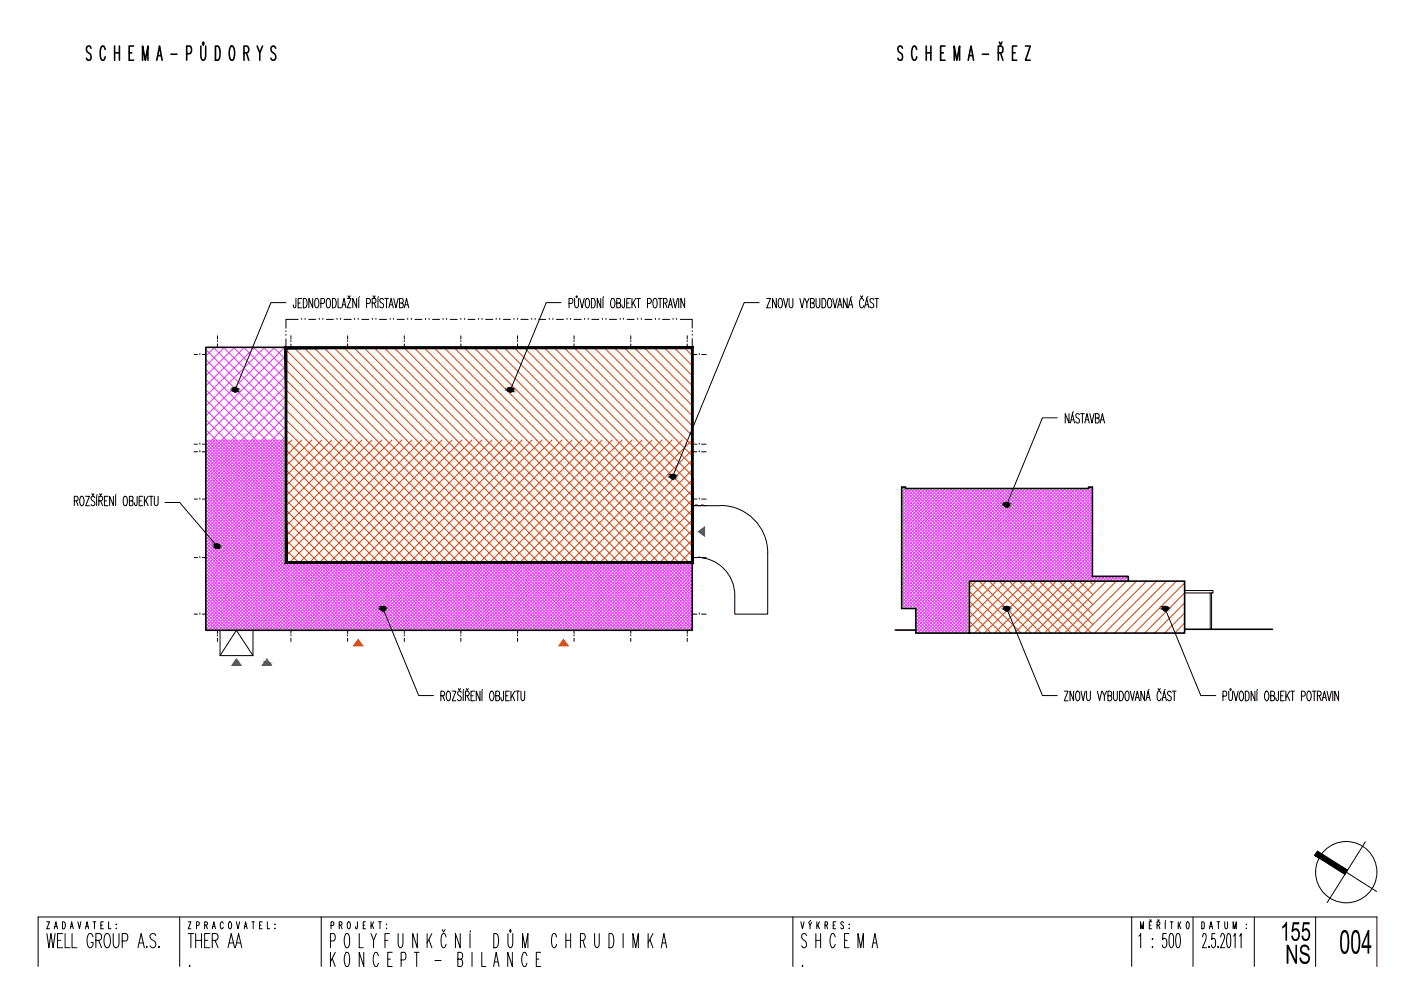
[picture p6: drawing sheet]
<svg xmlns="http://www.w3.org/2000/svg" width="297mm" height="210mm" viewBox="0 0 297 210" stroke-linecap="round" stroke-linejoin="round" font-family="sans-serif">
<!-- layer: SKICA -->
<g fill="#c54602" stroke="#c54602" stroke-width=".21">
<path d="M119.5 135.6l1 1.3h-2z"/>
<path d="M75.9 135.6l1 1.3h-2z"/>
</g>
<g fill="#315e96" stroke="#315e96" stroke-width=".21">
<path d="M148 112.7l1.4-1v2z"/>
<path d="M50.1 139.7l1 1.4h-2z"/>
<path d="M56.6 139.7l.2 .2h-.4z"/>
<path d="M56.2 140.2l1 .3-.2-.3zM56.2 140.2l1 .3h-1.2z"/>
<path d="M55.8 140.8l1.8 .3-.2-.3zM55.8 140.8l1.8 .3h-2z"/>
</g>
<path d="M55.9 140.7h1.4M56.3 140.1h.6" fill="none" stroke="#315e96" stroke-width=".21"/>
<!-- layer: tenka -->
<g fill="none" stroke="#000" stroke-width=".21">
<path d="M60.6 71.1h.1M60.6 70.3h.1M60.6 71.9v1.8M63.2 67.7h-2.6v1.9M64 67.7h.1M64.7 67.7h.1M65.4 67.7h1.5M67.7 67.7h.1M68.5 67.7h.1M69.2 67.7h1.5M71.5 67.7h.1M72.2 67.7h.1"/>
<path d="M72.9 67.7h1.6M75.2 67.7h.1M75.9 67.7h.1M76.7 67.7h1.5M79 67.7h.1M79.7 67.7h.1M80.4 67.7h1.6M82.7 67.7h.1M83.4 67.7h.1M84.2 67.7h1.5M86.4 67.7h.1M87.2 67.7h.1"/>
<path d="M88 67.7h1.5M90.2 67.7h.1M91 67.7h.1M91.7 67.7h1.5M93.9 67.7h.1M94.7 67.7h.1M95.5 67.7h1.4M97.7 67.7h.1M98.5 67.7h.1M99.2 67.7h1.5M101.5 67.7h.1M102.2 67.7h.1"/>
<path d="M103 67.7h1.5M105.2 67.7h.1M106 67.7h.1M106.7 67.7h1.5M109 67.7h.1M109.7 67.7h.1M110.4 67.7h1.6M112.7 67.7h.1M113.5 67.7h.1M114.2 67.7h1.5M116.5 67.7h.1M117.2 67.7h.1"/>
<path d="M118 67.7h1.5M120.2 67.7h.1M120.9 67.7h.1M121.7 67.7h1.5M124 67.7h.1M124.7 67.7h.1M125.5 67.7h1.5M127.7 67.7h.1M128.5 67.7h.1M129.2 67.7h1.5M131.5 67.7h.1M132.2 67.7h.1"/>
<path d="M133 67.7h1.5M135.2 67.7h.1M136 67.7h.1M136.7 67.7h1.5M139 67.7h.1M139.7 67.7h.1M140.5 67.7h1.5M142.7 67.7h.1M143.5 67.7h.1M144.2 67.7h2.6v1.8M146.8 70.3h.1M146.8 71.1h.1"/>
<path d="M146.8 71.8v1.8M146.8 107.2h6M147.5 107.2h.1M147.8 107.2h.1M148.8 107.2h.1M149.1 107.2h.1M152.8 107.2a10 10 0 0 1 10 10v13h-7a14.3 14.3 0 0 0-.6-7.1 8 8 0 0 0-7.4-4.9M46.7 133.6v5.4h6.9v-5.4M46.7 139l3.4-5.4 3.5 5.4M251.2 125.2h6v.5h-6M256.6 125.7v7.7M256.9 125.7v7.7"/>
</g>
<!-- layer: osy -->
<g fill="none" stroke="#000" stroke-width=".21">
<path d="M41.1 75.2h.8M42.4 75.2h.1M42.9 75.2h.7M46.1 72.4h.1M46.1 71.2v.7M46.1 72.9v.7M61.7 72.4h.1M61.7 71.2v.7M61.7 72.9v.7M73.7 72.4h.1M73.7 71.2v.7M73.7 72.9v.7"/>
<path d="M85.7 72.4h.1M85.7 71.2v.7M85.7 72.9v.7M97.7 72.4h.1M97.7 71.2v.7M97.7 72.9v.7M109.7 72.4h.1M109.7 71.2v.7M109.7 72.9v.7M121.7 72.4h.1M121.7 71.2v.7M121.7 72.9v.7"/>
<path d="M133.7 72.4h.1M133.7 71.2v.7M133.7 72.9v.7M145.7 72.4h.1M145.7 71.2v.7M145.7 72.9v.7M146.8 75.2h.9M148.3 75.2h.1M148.8 75.2h.9M41.1 94.2h.8M41.1 95.8h.8M42.4 94.2h.1"/>
<path d="M42.4 95.8h.1M42.9 94.2h.7M42.9 95.8h.7M146.8 94.2h.9M146.8 95.8h.9M148.3 94.2h.1M148.3 95.8h.1M148.8 94.2h.9M148.8 95.8h.9M41.1 118.2h.8M41.1 105.8h.8M42.4 118.2h.1"/>
<path d="M42.4 105.8h.1M42.9 118.2h.7M42.9 105.8h.7M146.8 118.2h.9M146.8 105.8h.9M148.3 118.2h.1M148.3 105.8h.1M148.8 118.2h.9M148.8 105.8h.9M41.1 130.2h.8M42.4 130.2h.1M42.9 130.2h.7"/>
<path d="M46.1 134.8h.1M46.1 133.6v.7M46.1 135.3v.7M61.7 134.8h.1M61.7 133.6v.7M61.7 135.3v.7M73.7 134.8h.1M73.7 133.6v.7M73.7 135.3v.7M85.7 134.8h.1M85.7 133.6v.7M85.7 135.3v.7"/>
<path d="M97.7 134.8h.1M97.7 133.6v.7M97.7 135.3v.7M109.7 134.8h.1M109.7 133.6v.7M109.7 135.3v.7M121.7 134.8h.1M121.7 133.6v.7M121.7 135.3v.7M133.7 134.8h.1M133.7 133.6v.7M133.7 135.3v.7"/>
<path d="M145.7 134.8h.1M145.7 133.6v.7M145.7 135.3v.7M146.8 130.2h.9M148.3 130.2h.1M148.8 130.2h.9"/>
</g>
<!-- layer: srafa -->
<g fill="none" stroke="#e732fb" stroke-width=".21">
<path d="M43.6 78.3l17 17.1M43.6 76.2l17 17M43.6 74.1l17 17M45.3 73.6l15.3 15.4M45.5 73.6l-1.9 1.9M47.4 73.6l13.2 13.3M47.6 73.6l-4 4M49.5 73.6l11.1 11.1M49.7 73.6l-6.1 6.1M51.6 73.6l9 9M51.8 73.6l-8.2 8.2M53.8 73.6l6.8 6.9"/>
<path d="M54 73.6l-10.4 10.4M55.9 73.6l4.7 4.8M56.1 73.6l-12.5 12.5M58 73.6l2.6 2.7M58.2 73.6l-14.6 14.6M60.1 73.6l.5 .6M60.3 73.6l-16.7 16.7M60.6 79.7l-17 17M60.6 77.5l-17 17.1M60.6 75.4l-17 17M43.6 99.6l17 17M43.6 98.9l17 17"/>
<path d="M43.6 98.2l17 17M43.6 97.5l17 17M43.6 96.8l17 17M43.6 96l17 17.1M43.6 94.6l17 17M43.6 93.9l17 17M43.6 93.2l17 17M43.6 91.1l17 17M43.6 89l17 17M43.6 86.9l17 17M43.6 84.7l17 17M43.6 82.6l17 17"/>
<path d="M43.6 80.5l17 17M44.2 93.3l-.6 .5M44.4 93.3l16.2 16.2M45.1 93.3l15.5 15.5M45.6 93.3l-2 2 17 17M46.3 93.3l-2.7 2.7M46.5 93.3l14.1 14.1M47.2 93.3l13.4 13.4M47.8 93.3l-4.2 4.1M48.4 93.3l-4.8 4.8M48.6 93.3l12 12M49.4 93.3l11.2 11.2"/>
<path d="M49.9 93.3l-6.3 6.2M50.5 93.3l-6.9 6.9M50.8 93.3l9.8 9.9M51.5 93.3l9.1 9.1M52 93.3l-8.4 8.3M52.7 93.3l-9.1 9M52.9 93.3l7.7 7.7M53.6 93.3l7 7M54.1 93.3l-10.5 10.4M54.8 93.3l-11.2 11.2M55 93.3l5.6 5.6M55.8 93.3l4.8 4.9"/>
<path d="M56.2 93.3l-12.6 12.6M56.9 93.3l-13.3 13.3M57.2 93.3l3.4 3.5M57.9 93.3l2.7 2.8M58.3 93.3l-14.7 14.7M59.1 93.3l-15.5 15.4M59.3 93.3l1.3 1.3M60 93.3l.6 .7M60.5 93.3l-16.9 16.8M60.6 83.9l-17 17.1 17 17M60.6 99.5l-17 17M60.6 98.8l-17 17"/>
<path d="M60.6 98.1l-17 17M60.6 97.4l-17 17M60.6 96.7l-17 17M60.6 96l-17 17M60.6 95.2l-17 17.1M60.6 94.5l-17 17M60.6 93.8l-17 17.1M60.6 92.4l-17 17M60.6 90.3l-17 17M60.6 88.2l-17 17M60.6 86l-17 17.1M60.6 81.8l-17 17"/>
<path d="M43.6 119.4l14.3 14.2M43.6 118.7l14.9 14.9M43.6 118l15.7 15.6M43.6 117.2l16.4 16.4M43.6 116.6l17.1 17M43.6 115.9l17.8 17.7M43.6 115.1l18.5 18.5M43.6 114.5l19.2 19.1M43.6 113.7l19.9 19.9M43.6 113l20.6 20.6M43.6 112.3l21.3 21.3M43.6 111.6l22 22"/>
<path d="M43.6 110.9l22.7 22.7M43.6 110.2l23.5 23.4M43.6 109.5l24.2 24.1M43.6 108.8l24.9 24.8M43.6 108.1l25.6 25.5M43.6 107.3l26.3 26.3M43.6 106.7l27 26.9M43.6 105.9l27.7 27.7M43.6 105.2l28.4 28.4M43.6 104.5l29.1 29.1M43.6 103.8l29.8 29.8M43.6 103.1l30.5 30.5"/>
<path d="M43.6 102.4l31.2 31.2M43.6 101.7l17 17M43.6 100.3l17 17M60.6 115l-17 17.1 1.5 1.5M60.6 112.9l-17 17.1 3.6 3.6M60.6 105.1l-17 17.1 11.4 11.4M60.6 118.6l-15 15M60.6 117.9l-15.7 15.7M60.6 117.2l-16.4 16.4M60.6 116.5l-17 17M60.6 115.8l-17 17M60.6 114.3l-17 17"/>
<path d="M60.6 113.7l-17 16.9M60.6 112.2l-17 17M60.6 111.5l-17 17M60.6 110.8l-17 17M60.6 110.1l-17 17M60.6 109.4l-17 17M60.6 108.7l-17 17M60.6 108l-17 17M60.6 107.3l-17 17M60.6 106.6l-17 17M60.6 105.9l-17 17M60.6 104.4l-17 17"/>
<path d="M60.6 103.7l-17 17M60.6 103l-17 17M60.6 102.3l-17 17M60.6 101.6l-17 17M60.6 100.9l-17 17M60.6 100.2l-17 17M60.7 119.3l-14.4 14.3M61.2 119.3l14.3 14.3M61.4 119.3l-14.4 14.3M61.9 119.3l14.3 14.3M62.1 119.3l-14.3 14.3M62.6 119.3l14.4 14.3"/>
<path d="M62.8 119.3l-14.4 14.3M63.3 119.3l14.3 14.3M63.5 119.3l-14.4 14.3M64 119.3l14.4 14.3M64.2 119.3l-14.3 14.3M64.7 119.3l14.4 14.3M64.9 119.3l-14.4 14.3M65.4 119.3l14.4 14.3M65.6 119.3l-14.3 14.3M66.1 119.3l14.4 14.3M66.3 119.3l-14.3 14.3M66.8 119.3l14.4 14.3"/>
<path d="M67 119.3l-14.3 14.3M67.6 119.3l14.3 14.3M67.7 119.3l-14.3 14.3M68.3 119.3l14.3 14.3M68.5 119.3l-14.4 14.3M69 119.3l14.3 14.3M69.2 119.3l-14.4 14.3M69.7 119.3l14.3 14.3M69.9 119.3l-14.4 14.3M70.4 119.3l14.4 14.3M70.6 119.3l-14.4 14.3M71.1 119.3l14.3 14.3"/>
<path d="M71.3 119.3l-14.4 14.3M71.8 119.3l14.3 14.3M72 119.3l-14.3 14.3M72.5 119.3l14.4 14.3M72.7 119.3l-14.4 14.3M73.2 119.3l14.3 14.3M73.4 119.3l-14.3 14.3M73.9 119.3l14.4 14.3M74.1 119.3l-14.3 14.3M74.6 119.3l14.4 14.3M74.8 119.3l-14.3 14.3M75.4 119.3l14.3 14.3"/>
<path d="M75.5 119.3l-14.3 14.3M76 119.3l14.4 14.3M76.2 119.3l-14.3 14.3M76.8 119.3l14.3 14.3M76.9 119.3l-14.3 14.3M77.5 119.3l14.3 14.3M77.6 119.3l-14.3 14.3M78.1 119.3l14.4 14.3M78.4 119.3l-14.4 14.3M78.9 119.3l14.3 14.3M79 119.3l-14.3 14.3M79.6 119.3l14.3 14.3"/>
<path d="M79.8 119.3l-14.4 14.3M80.3 119.3l14.3 14.3M80.5 119.3l-14.4 14.3M81 119.3l14.3 14.3M81.2 119.3l-14.4 14.3M81.7 119.3l14.4 14.3M81.9 119.3l-14.4 14.3M82.4 119.3l14.4 14.3M82.6 119.3l-14.4 14.3M83.1 119.3l14.4 14.3M83.3 119.3l-14.3 14.3M83.8 119.3l14.4 14.3"/>
<path d="M84 119.3l-14.3 14.3M84.5 119.3l14.4 14.3M84.7 119.3l-14.3 14.3M85.3 119.3l14.3 14.3M85.4 119.3l-14.3 14.3M85.9 119.3l14.4 14.3M86.1 119.3l-14.3 14.3M86.7 119.3l14.3 14.3M86.8 119.3l-14.3 14.3M87.4 119.3l14.3 14.3M87.5 119.3l-14.3 14.3M88.1 119.3l14.3 14.3"/>
<path d="M88.3 119.3l-14.4 14.3M88.8 119.3l14.3 14.3M88.9 119.3l-14.3 14.3M89.5 119.3l14.3 14.3M89.7 119.3l-14.4 14.3M90.2 119.3l14.3 14.3M90.4 119.3l-14.4 14.3M90.9 119.3l14.3 14.3M91.1 119.3l-14.3 14.3M91.6 119.3l14.4 14.3M91.8 119.3l-14.4 14.3M92.3 119.3l14.3 14.3"/>
<path d="M92.5 119.3l-14.4 14.3M93 119.3l14.4 14.3M93.2 119.3l-14.3 14.3M93.7 119.3l14.4 14.3M93.9 119.3l-14.3 14.3M94.4 119.3l14.4 14.3M94.6 119.3l-14.3 14.3M95.1 119.3l14.4 14.3M95.3 119.3l-14.3 14.3M95.8 119.3l14.4 14.3M96 119.3l-14.3 14.3M96.6 119.3l14.3 14.3"/>
<path d="M96.7 119.3l-14.3 14.3M97.3 119.3l14.3 14.3M97.5 119.3l-14.4 14.3M98 119.3l14.3 14.3M98.2 119.3l-14.4 14.3M98.7 119.3l14.3 14.3M98.8 119.3l-14.3 14.3M99.4 119.3l14.3 14.3M99.6 119.3l-14.4 14.3M100.1 119.3l14.3 14.3M100.3 119.3l-14.4 14.3M100.8 119.3l14.3 14.3"/>
<path d="M101 119.3l-14.3 14.3M101.5 119.3l14.4 14.3M101.7 119.3l-14.4 14.3M102.2 119.3l14.3 14.3M102.4 119.3l-14.3 14.3M102.9 119.3l14.4 14.3M103.1 119.3l-14.3 14.3M103.6 119.3l14.4 14.3M103.8 119.3l-14.3 14.3M104.4 119.3l14.3 14.3M104.5 119.3l-14.3 14.3M105 119.3l14.4 14.3"/>
<path d="M105.2 119.3l-14.3 14.3M105.7 119.3l14.4 14.3M105.9 119.3l-14.3 14.3M106.5 119.3l14.3 14.3M106.6 119.3l-14.3 14.3M107.2 119.3l14.3 14.3M107.4 119.3l-14.4 14.3M107.9 119.3l14.3 14.3M108.1 119.3l-14.4 14.3M108.6 119.3l14.3 14.3M108.8 119.3l-14.4 14.3M109.3 119.3l14.4 14.3"/>
<path d="M109.5 119.3l-14.4 14.3M110 119.3l14.3 14.3M110.2 119.3l-14.4 14.3M110.7 119.3l14.4 14.3M110.9 119.3l-14.3 14.3M111.4 119.3l14.4 14.3M111.6 119.3l-14.4 14.3M112.1 119.3l14.3 14.3M112.3 119.3l-14.3 14.3M112.8 119.3l14.4 14.3M113 119.3l-14.3 14.3M113.5 119.3l14.4 14.3"/>
<path d="M113.7 119.3l-14.3 14.3M114.3 119.3l14.3 14.3M114.4 119.3l-14.3 14.3M114.9 119.3l14.4 14.3M115.1 119.3l-14.3 14.3M115.7 119.3l14.3 14.3M115.8 119.3l-14.3 14.3M116.4 119.3l14.3 14.3M116.5 119.3l-14.3 14.3M117.1 119.3l14.3 14.3M117.3 119.3l-14.4 14.3M117.8 119.3l14.3 14.3"/>
<path d="M117.9 119.3l-14.3 14.3M118.5 119.3l14.3 14.3M118.7 119.3l-14.4 14.3M119.2 119.3l14.3 14.3M119.4 119.3l-14.4 14.3M119.9 119.3l14.3 14.3M120.1 119.3l-14.4 14.3M120.6 119.3l14.4 14.3M120.8 119.3l-14.4 14.3M121.3 119.3l14.4 14.3M121.5 119.3l-14.4 14.3M122 119.3l14.4 14.3"/>
<path d="M122.2 119.3l-14.3 14.3M122.7 119.3l14.4 14.3M122.9 119.3l-14.3 14.3M123.4 119.3l14.4 14.3M123.6 119.3l-14.3 14.3M124.2 119.3l14.3 14.3M124.3 119.3l-14.3 14.3M124.8 119.3l14.4 14.3M125.1 119.3l-14.4 14.3M125.6 119.3l14.3 14.3M125.7 119.3l-14.3 14.3M126.3 119.3l14.3 14.3"/>
<path d="M126.4 119.3l-14.3 14.3M127 119.3l14.3 14.3M127.2 119.3l-14.4 14.3M127.7 119.3l14.3 14.3M127.8 119.3l-14.3 14.3M128.4 119.3l14.3 14.3M128.6 119.3l-14.4 14.3M129.1 119.3l14.3 14.3M129.3 119.3l-14.4 14.3M129.8 119.3l14.3 14.3M130 119.3l-14.3 14.3M130.5 119.3l14.4 14.3"/>
<path d="M130.7 119.3l-14.4 14.3M131.2 119.3l14.3 14.3M131.4 119.3l-14.3 14.3M131.9 119.3l14.4 14.3M132.1 119.3l-14.3 14.3M132.6 119.3l14.2 14.1M132.8 119.3l-14.3 14.3M133.4 119.3l13.4 13.4M133.5 119.3l-14.3 14.3M134 119.3l12.8 12.7M134.2 119.3l-14.3 14.3M134.7 119.3l12.1 12"/>
<path d="M134.9 119.3l-14.3 14.3M135.5 119.3l11.3 11.3M135.6 119.3l-14.3 14.3M136.2 119.3l10.6 10.6M136.4 119.3l-14.4 14.3M136.9 119.3l9.9 9.9M137.1 119.3l-14.4 14.3M137.6 119.3l9.2 9.2M137.8 119.3l-14.4 14.3M138.3 119.3l8.5 8.4M138.5 119.3l-14.4 14.3M139 119.3l7.8 7.8"/>
<path d="M139.2 119.3l-14.4 14.3M139.7 119.3l7.1 7.1M139.9 119.3l-14.3 14.3M140.4 119.3l6.4 6.3M140.6 119.3l-14.4 14.3M141.1 119.3l5.7 5.6M141.3 119.3l-14.3 14.3M141.8 119.3l5 4.9M142 119.3l-14.3 14.3M142.5 119.3l4.3 4.2M142.7 119.3l-14.3 14.3M143.3 119.3l3.5 3.5"/>
<path d="M143.4 119.3l-14.3 14.3M143.9 119.3l2.9 2.8M144.1 119.3l-14.3 14.3M144.7 119.3l2.1 2.1M144.8 119.3l-14.3 14.3M145.4 119.3l1.4 1.4M145.5 119.3l-14.3 14.3M146.1 119.3l.7 .7M146.3 119.3l-14.4 14.3M146.8 119.3h.1M146.8 119.5l-14.2 14.1M191.2 110.3l14.3 14.4-9.5 9.5"/>
<path d="M191.2 111l14.3 14.4-8.8 8.8-2.5-2.5M191.2 112.5l14.3 14.3-7.4 7.4M191.2 113.1l14.3 14.4-6.7 6.7-4.6-4.6M191.2 113.9l14.3 14.3-6 6-8.3-8.3M191.2 114.6l14.3 14.3-5.3 5.3-9-9M191.2 115.3l14.3 14.3-4.5 4.6M191.2 116l14.3 14.3-3.9 3.9-10.4-10.4M191.2 116.7l14.3 14.3-3.1 3.2-11.2-11.2M191.2 117.4l14.3 14.3-2.4 2.5M191.2 118.1l14.3 14.3-1.7 1.8-12.6-12.5M191.2 118.8l14.3 14.3-1 1.1-13.3-13.3M191.2 119.5l14.3 14.3-.3 .4-14-14"/>
<path d="M191.2 111.7l14.3 14.4M191.2 109.6l14.3 14.4M191.2 108.9l14.3 14.4M191.2 108.2l15 15M191.2 107.5l15.7 15.7M191.2 106.8l16.4 16.4M191.2 106.1l17.1 17.1M191.2 105.4l17.8 17.8M191.2 104.7l18.5 18.5M191.2 104l19.2 19.2M191.2 103.3l20 19.9M191.5 103.3l-.3 .3"/>
<path d="M191.9 103.3l.1 .1M192 103.5l-.8 .8M192.2 103.6l19.6 19.6M192.7 103.6l-1.5 1.5M193 103.6l19.6 19.6M193.3 103.6l-2.1 2.2M193.7 103.6l19.6 19.6M194.1 103.6l-2.9 2.9M194.4 103.6l19.6 19.6M194.8 103.6l-3.6 3.6M195.1 103.6l19.6 19.6M195.5 103.6l-4.3 4.3"/>
<path d="M195.8 103.6l19.6 19.6M196.2 103.6l-5 5M196.5 103.6l19.6 19.6M196.9 103.6l-5.7 5.7M197.2 103.6l19.6 19.6M197.6 103.6l-6.4 6.4M197.9 103.6l19.6 19.6M198.3 103.6l-7.1 7.1M198.6 103.6l19.6 19.6M199 103.6l-7.8 7.8M199.3 103.6l19.6 19.6M199.7 103.6l-8.5 8.5"/>
<path d="M200 103.6l19.6 19.6M200.4 103.6l-9.2 9.2M200.7 103.6l19.6 19.6M201.1 103.6l-9.9 9.9M201.4 103.6l19.7 19.6M201.8 103.6l-10.6 10.6M202.1 103.6l19.6 19.6M202.6 103.6l-11.4 11.4M202.9 103.6l19.6 19.6M203.2 103.6l-12 12M203.5 103.6l19.7 19.6M204 103.6l-12.8 12.8"/>
<path d="M204.3 103.6l19.6 19.6M204.7 103.6l-13.5 13.5M205 103.6l19.6 19.6M205.4 103.6l-14.2 14.2M205.7 103.6l19.6 19.6M206.1 103.6l-14.9 14.9M206.4 103.6l19.6 19.6M206.8 103.6l-15.6 15.6M207.1 103.6l19.6 19.6M207.5 103.6l-16.3 16.3M207.8 103.6l19.6 19.6M208.2 103.6l-17 17"/>
<path d="M208.5 103.6l19.6 19.6M208.9 103.6l-17.7 17.7M209.2 103.6l19.6 19.6M209.6 103.6l-18.4 18.4M209.9 103.6l19.6 19.6M210.3 103.6l-19.1 19.2M210.7 103.6l19.6 19.6M211 103.6l-19.8 19.8M211.3 103.6l19.7 19.6M211.8 103.6l-20.6 20.5M212 103.6l19.6 19.6M212.5 103.6l-21.3 21.3"/>
<path d="M212.8 103.6l19.6 19.6M213.1 103.6l-21.9 21.9M213.4 103.6l18.2 18.1M213.9 103.6l-22.7 22.7M214.2 103.6l17.4 17.4M214.6 103.6l-23.4 23.4M214.9 103.6l16.7 16.7M215.3 103.6l-24.1 24.1M215.6 103.6l16 16M216 103.6l-24.8 24.8M216.3 103.6l15.3 15.3M216.7 103.6l-25.4 25.4"/>
<path d="M217 103.6l14.6 14.6M217.4 103.6l-25.4 25.4M217.7 103.6l13.9 13.9M218.1 103.6l-25.4 25.4M218.4 103.6l13.2 13.2M218.8 103.6l-25.4 25.4M219.1 103.6l12.5 12.5M219.5 103.6l-25.4 25.4M219.8 103.6l11.8 11.8M220.2 103.6l-26 26.1M220.6 103.6l11 11.1M220.9 103.6l-26.7 26.7"/>
<path d="M221.2 103.6l10.4 10.3M221.7 103.6l-27.5 27.4 3.2 3.2 8.1-8.1M222 103.6l9.6 9.7M222.4 103.6l-28.2 28.2M222.7 103.6l8.9 9M223.1 103.6l-28.9 28.8M223.4 103.6l8.2 8.2M223.8 103.6l-29.6 29.6 1.1 1 10.2-10.3M224.1 103.6l7.5 7.5M224.5 103.6l-30.3 30.3M224.8 103.6l6.8 6.8M225.2 103.6l-19.6 19.6"/>
<path d="M225.5 103.6l6.1 6.1M225.9 103.6l-19.6 19.6M226.2 103.6l5.4 5.4M226.6 103.6l-19.6 19.6M226.9 103.6l4.7 4.7M227.3 103.6l-19.6 19.6M227.6 103.6l4 4M228 103.6l-19.6 19.6M228.3 103.6l3.3 3.3M228.7 103.6l-19.6 19.6M229 103.6l2.6 2.6M229.4 103.6l-19.6 19.6"/>
<path d="M229.7 103.6l1.9 1.9M230.1 103.6l-19.6 19.6M230.5 103.6l1.1 1.2M230.8 103.3l.8 .7M231.1 103.3l-19.9 19.9M231.6 103.3v.1M231.6 103.5l-19.6 19.7M231.6 104.3l-19 18.9M231.6 105l-18.2 18.2M231.6 105.6l-17.5 17.6M231.6 106.4l-16.8 16.8M231.6 107.1l-16.1 16.1"/>
<path d="M231.6 107.8l-15.4 15.4M231.6 108.5l-14.7 14.7M231.6 109.2l-14 14M231.6 109.9l-13.3 13.3M231.6 110.6l-12.6 12.6M231.6 111.3l-11.9 11.9M231.6 112l-11.2 11.2M231.6 112.7l-10.5 10.5M231.6 113.4l-9.7 9.8M231.6 114.2l-9.1 9M231.6 114.8l-8.3 8.4M231.6 115.6l-7.6 7.6"/>
<path d="M231.6 116.3l-6.9 6.9M231.6 117l-6.2 6.2M231.6 117.7l-5.5 5.5M231.6 118.4l-4.8 4.8M231.6 119.1l-4.1 4.1M231.6 119.8l-3.4 3.4M43.6 133.5l.1 .1M43.6 132.8l.8 .8M43.6 131.4l2.2 2.2M43.6 130.7l2.9 2.9M43.6 129.3l4.4 4.3M43.6 128.6l5 5"/>
<path d="M43.6 127.9l5.8 5.7M43.6 127.2l6.5 6.4M43.6 126.5l7.2 7.1M43.6 125.8l7.9 7.8M43.6 125l8.6 8.6M43.6 124.4l9.3 9.2M43.6 123.6l10 10M43.6 122.9l10.7 10.7M43.6 121.5l12.1 12.1M43.6 120.8l12.8 12.8M43.6 120.1l13.6 13.5M146.8 133.6h.1"/>
<path d="M146.8 132.9l-.7 .7M146.8 132.2l-1.5 1.4M146.8 131.5l-2.1 2.1M146.8 130.8l-2.9 2.8M146.8 130l-3.6 3.6M146.8 129.4l-4.3 4.2M146.8 128.6l-5 5M146.8 127.9l-5.7 5.7M146.8 127.2l-6.4 6.4M146.8 126.5l-7.1 7.1M146.8 125.8l-7.8 7.8M146.8 125.1l-8.5 8.5"/>
<path d="M146.8 124.4l-9.2 9.2M146.8 123.7l-9.9 9.9M146.8 123l-10.7 10.6M146.8 122.3l-11.3 11.3M146.8 121.6l-12.1 12M146.8 120.8l-12.8 12.8M146.8 120.2l-13.5 13.4M191.2 128.7l.3 .3M191.2 128l1 1M191.2 127.3l1.7 1.7M191.2 126.6l2.4 2.4M191.2 124.5l9.7 9.7"/>
<path d="M191.2 122.3l11.8 11.9M194.2 132.4l1.8 1.8M194.2 130.3l3.9 3.9M205.5 123.3l-10.9 10.9-.4-.4M231.1 123.2l.9-1 1.1 1M231.6 120.5l-2.7 2.7M231.6 121.2l-2 2M231.6 121.9l-1.3 1.3M232.5 123.2l1-1 1 1M232.7 122.2l-1 1M232.8 122.2l1 1M233.2 123.2l1-1 1 1"/>
<path d="M234.6 123.2l1-1 1 1M234.9 122.2l-1 1M234.9 122.2l1 1M235.3 123.2l1-1 1 1M236.7 123.2l1-1 1 1M237 122.2l-1 1M237 122.2l1 1M239.2 123l-.8-.8-1 1M239.2 122.3l-.1-.1-1 1M239.2 122.8l-.4 .4"/>
</g>
<!-- layer: OBRYS -->
<path d="M43.6 73.6h103.2v60h-103.2z" fill="none" stroke="#000" stroke-width=".34"/>
<!-- layer: srafa -->
<g fill="none" stroke="#d1420a" stroke-width=".21">
<path d="M60.6 74.2l45.1 45.1M60.6 76.3l43 43M60.6 78.4l40.9 40.9M62.4 73.7l45.5 45.6M64.5 73.7l45.5 45.6M66.6 73.7l45.5 45.6M68.7 73.7l45.6 45.6M70.8 73.7l45.6 45.6M72.9 73.7l45.6 45.6M75.1 73.7l45.5 45.6M77.2 73.7l45.5 45.6M79.3 73.7l45.5 45.6"/>
<path d="M81.4 73.7l45.6 45.6M83.6 73.7l45.5 45.6M85.7 73.7l45.5 45.6M87.8 73.7l45.6 45.6M89.9 73.7l45.6 45.6M92 73.7l45.6 45.6M94.2 73.7l45.5 45.6M96.3 73.7l45.5 45.6M98.4 73.7l45.5 45.6M100.5 73.7l45.6 45.6M102.7 73.7l44.1 44.1M104.8 73.7l42 42"/>
<path d="M106.9 73.7l39.9 39.9M109 73.7l37.8 37.8M111.2 73.7l35.6 35.7M113.3 73.7l33.5 33.6M115.4 73.7l31.4 31.4M117.5 73.7l29.3 29.3M119.6 73.7l27.2 27.2M121.8 73.7l25 25M123.9 73.7l22.9 22.9M126 73.7l20.8 20.8M128.1 73.7l18.7 18.7M130.3 73.7l16.5 16.6"/>
<path d="M132.4 73.7l14.4 14.5M134.5 73.7l12.3 12.3M136.6 73.7l10.2 10.2M138.7 73.7l8.1 8.1M140.8 73.7l6 6M143 73.7l3.8 3.8M145.1 73.7l1.7 1.7M60.6 80.5l38.8 38.8M60.6 82.6l36.7 36.7M60.6 84.7l34.5 34.6M60.6 86.9l32.4 32.4M60.6 89l30.3 30.3"/>
<path d="M60.6 91.1l28.2 28.2M60.6 93.2l26.1 26.1M60.6 95.4l23.9 23.9M60.6 97.5l21.8 21.8M60.6 99.6l19.7 19.7M61.9 93.3l-1.3 1.2M64 93.3l-3.4 3.4M66.1 93.3l-5.5 5.5M68.2 93.3l-7.6 7.6M70.4 93.3l-9.8 9.7M72.5 93.3l-11.9 11.8M74.6 93.3l-14 14"/>
<path d="M76.8 93.3l-16.2 16.1M78.9 93.3l-18.3 18.2M81 93.3l-20.4 20.4M83.1 93.3l-22.5 22.5M85.2 93.3l-24.6 24.6M87.3 93.3l-25.9 26M89.5 93.3l-26 26M91.6 93.3l-26 26M93.7 93.3l-26 26M95.8 93.3l-25.9 26M98 93.3l-26 26M100.1 93.3l-26 26"/>
<path d="M102.2 93.3l-26 26M104.3 93.3l-25.9 26M106.4 93.3l-25.9 26M108.5 93.3l-25.9 26M110.7 93.3l-26 26M112.8 93.3l-26 26M114.9 93.3l-26 26M117.1 93.3l-26 26M119.2 93.3l-26 26M121.3 93.3l-26 26M123.4 93.3l-25.9 26M125.5 93.3l-25.9 26"/>
<path d="M127.7 93.3l-26 26M129.8 93.3l-26 26M131.9 93.3l-26 26M134 93.3l-25.9 26M136.1 93.3l-25.9 26M138.3 93.3l-26 26M140.4 93.3l-26 26M142.5 93.3l-26 26M144.7 93.3l-26 26M146.8 99.6l-19.6 19.7M146.8 97.5l-21.7 21.8M146.8 95.4l-23.9 23.9"/>
<path d="M146.8 93.3l-26 26M60.6 101.7l17.5 17.6M60.6 103.9l15.4 15.4M60.6 106l13.3 13.3M60.6 108.1l11.2 11.2M60.6 110.2l9.1 9.1M60.6 112.3l7 7M60.6 114.5l4.8 4.8M60.6 116.6l2.7 2.7M60.6 118.7l.6 .6M146.8 118.7l-.5 .6M146.8 116.6l-2.7 2.7"/>
<path d="M146.8 114.5l-4.8 4.8M146.8 112.4l-6.9 6.9M146.8 110.3l-9 9M146.8 108.1l-11.2 11.2M146.8 106l-13.3 13.3M146.8 103.9l-15.4 15.4M146.8 101.8l-17.5 17.5M205.5 133.8l.4 .4M205.5 131.7l2.5 2.5M205.5 129.6l4.6 4.6M205.5 127.5l6.8 6.7M205.5 125.4l8.9 8.8"/>
<path d="M205.5 123.3l11 10.9M207 123.2l-1.5 1.5M207.6 123.2l11 11M209.1 123.2l-3.6 3.6M209.7 123.2l11 11M211.2 123.2l-5.7 5.7M211.8 123.2l11 11M213.4 123.2l-7.9 7.8M214 123.2l11 11M215.5 123.2l-10 9.9M216.1 123.2l11 11M217.6 123.2l-11 11"/>
<path d="M218.2 123.2l11 11M219.7 123.2l-11 11M220.3 123.2l11.1 11M221.9 123.2l-11 11M222.5 123.2l9.1 9.2M224 123.2l-11 11M224.6 123.2l7 7M226.1 123.2l-11 11M226.7 123.2l4.9 4.9M228.2 123.2l-11 11M228.8 123.2l2.8 2.8M230.3 123.2l-11 11"/>
<path d="M231 123.2l.6 .7M232.5 123.2l-11.1 11M234.6 123.2l-11 11M236.7 123.2l-11 11M238.8 123.2l-11 11M241 123.2l-11 11M243.1 123.2l-11 11M245.2 123.2l-11 11M247.3 123.2l-11 11M249.4 123.2l-11 11M251.2 123.6l-10.7 10.6M251.2 125.7l-8.5 8.5"/>
<path d="M251.2 127.8l-6.4 6.4M251.2 129.9l-4.3 4.3M251.2 132.1l-2.2 2.1M251.2 134.2h.1"/>
</g>
<!-- layer: SKICA -->
<g fill="#000" stroke="#000" stroke-width=".21">
<path d="M60.5 73.5l.3 .4 86.2-.4zM60.8 73.9l86.2-.4-.4 .4zM147 73.5l-.4 .4 .4 45.6zM146.6 73.9l.4 45.6-.4-.4zM60.5 119.5h86.5l-.4-.4zM60.5 119.5l.3-.4h85.8zM60.5 73.5v46l.3-.4zM60.5 73.5l.3 .4v45.2z"/>
<path d="M279.3 180.5l-.6 .8 7 3.2zM278.7 181.3l7 3.2-.5 .9z"/>
</g>
<path d="M189.8 133.6h4.4M239.2 123.2v-1h-7.6v-18.9h-.8v.3h-38.8v-.3h-.8v25.7h3v5.2h11.3v-11h45.7v11h-45.7M251.2 133.4h18.6" fill="none" stroke="#000" stroke-width=".34"/>
<!-- layer: ROZPISKA -->
<g fill="none" stroke="#000" stroke-width=".21">
<path d="M9.9 195.4h.6l-.6 1.5h.6M9.9 197.9l.5 3 .4-3 .5 3 .4-3M11.5 196.9l.4-1.5 .3 1.5M11.6 196.5h.5M12.2 199.4h.7M13.3 195.4a.83 .83 0 0 1 .6 .6 .83 .83 0 0 1-.2 .9h-.4zM13.3 197.9h-1.1v3h1.1M13.8 197.9v3h1.1M14.9 196.9l.3-1.5 .3 1.5M15 196.5h.4M15.3 197.9v3h1M16.5 195.4l.3 1.5 .3-1.5"/>
<path d="M18.1 196.9l.4-1.5 .3 1.5M18.2 196.5h.5M19.7 198.7a.6 .6 0 0 0-.2-.6 .6 .6 0 0 0-.7 0 2.51 2.51 0 0 0 .2 2.8 .82 .82 0 0 0 .7-1.1h-.4M19.7 195.4h.6M20 195.4v1.5M20.3 199.4h.8a.78 .78 0 0 0 .5-.7 .78 .78 0 0 0-.5-.8h-.8v3M20.9 199.4l.6 1.5M21.4 196.2h.3M21.9 195.4h-.5v1.5h.5M22.4 198.1l.2-.2a.66 .66 0 0 1 .7 .8v1.5a.6 .6 0 0 1-.3 .6 .6 .6 0 0 1-.6 0l-.3-1v-.7zM23 195.4v1.5h.5M24 197.9v2.2l.1 .4 .4 .4 .5-.1 .1-.3 .1-2.6"/>
<path d="M24.6 195.9h.1M24.6 196.8v.1zM25.9 199.5h.8a.9 .9 0 0 0 0-1.6h-.8v3M29.5 199.9h.9M33 198.4a.66 .66 0 0 0-1.1-.3 .66 .66 0 0 0 .3 1.1l.5 .3a.79 .79 0 0 1 .3 .9 .79 .79 0 0 1-.7 .5l-.5-.4M38.1 194.4v10.5M39.9 197.9h1.2M39.9 195.4h.6l-.6 1.5h.6M40.5 197.9v3M41.5 199.4h1.2M41.5 197.9v3M41.7 196.2h.5v-.5l-.2-.3h-.3v1.5"/>
<path d="M42.7 197.9v3M43.4 196.2l.5-.1 .1-.4-.2-.3h-.4v1.5M43.4 199.4h.7M43.7 196.2l.3 .7M44.5 197.9h-1.1v3h1.1M45 199.4h.8a.81 .81 0 0 0 0-1.5h-.8v3M45 196.9l.3-1.5 .4 1.5M45.1 196.5h.5M45.6 199.4l.6 1.5M47.3 195.8l-.2-.4a.94 .94 0 0 0-.2 1.5h.3l.1-.3M48.6 199.9h.9M48.7 195.4a.94 .94 0 0 1 .2 1.5 .86 .86 0 0 1-.3-1.4z"/>
<path d="M50.1 195.4l.4 1.5 .3-1.5M50.2 199.9h.8M51.8 196.9l.3-1.5 .3 1.5M51.9 196.5h.4M53.4 195.4h.5M53.7 195.4v1.5M55 196.2h.4M55.6 195.4h-.6v1.5h.6M56.7 195.4v1.5h.5M58.3 195.9h.1M58.3 196.8v.1zM68.1 194.4v10.5"/>
<path d="M70.1 199.5h.6a.95 .95 0 0 0 0-1.6h-.6v3M70.2 196.2h.5l.1-.5-.2-.3h-.4v1.5M71.9 196.2l.5-.1 .1-.4-.2-.3h-.4v1.5M72.2 196.2l.3 .7M73.3 198.1l.1-.2a.6 .6 0 0 1 .7 .8v1.5a.65 .65 0 0 1-.7 .7 2.88 2.88 0 0 1-.1-2.8zM73.8 195.5l.1-.1a.94 .94 0 0 1 .1 1.5 .86 .86 0 0 1-.2-1.4zM75.8 195.4l-.1 1.5h-.3v-.4M76.2 197.9v3h.8M77 196.2h.3M77.5 195.4h-.5v1.5h.5M78.7 197.9l.5 1.5v1.5M78.7 195.4v1.5"/>
<path d="M78.9 196.1l.3 .8M79.2 195.4l-.5 1.1M79.8 197.9l-.6 1.5M80.3 195.4h.6M80.6 195.4v1.5M81.6 199.4h.6M82 195.9h.1M82 196.8v.1zM82.6 197.9h-1v3M84.4 197.9v2.2l.2 .7 .2 .1 .4-.1 .2-.7v-2.2M88.5 197.9v3l-1-3v3M90.6 197.9v3"/>
<path d="M90.9 199.2l.7 1.7M91.6 197.9l-1 2M93.8 197.1l.3 .5 .3-.5M94.6 198.7a.6 .6 0 0 0-.7-.8 2.75 2.75 0 0 0 0 3 .65 .65 0 0 0 .7-.7M97.6 197.9v3l-1-3v3M99.7 197.9v3M99.8 197.3l-.1 .3M104.7 197.9h.5a2.38 2.38 0 0 1 0 3h-.5zM107.7 197.9v2.2l.1 .4 .3 .4 .4-.1 .2-.7v-2.2M108.1 197.2l.1-.1 .1 .1-.1 .4zM118 198.7a.6 .6 0 0 0-.7-.8 2.75 2.75 0 0 0 0 3 .65 .65 0 0 0 .7-.7M120 199.4h1"/>
<path d="M120 197.9v3M121 197.9v3M123.1 199.4h.6a.86 .86 0 0 0 0-1.5h-.6v3M123.6 199.4l.5 1.5M126.1 197.9v2.2l.1 .4 .3 .4 .5-.4v-2.6M129.1 197.9h.5a2.38 2.38 0 0 1 0 3h-.5zM132.1 197.9v3M137.4 197.9v3M137.8 199.2l.6 1.7M138.4 197.9l-1 2M140.4 199.9h.7M168.1 194.4v10.5"/>
<path d="M169.8 195.4l.3 1.5 .4-1.5M171 198.4l-.1-.3a.64 .64 0 0 0-.9 .2 .64 .64 0 0 0 .3 .9 1.03 1.03 0 0 1 .3 1.7h-.3l-.3-.4M171.5 195.6l.2 .6v.7M171.9 195.1l-.3 .3M172.1 195.6l-.4 .6M173 197.9v3M173 199.4h1M173.2 195.4v1.5M173.4 196.1l.3 .8M173.7 195.4l-.5 1.1M174 197.9v3M174.9 196.2l.5-.1 .1-.4-.2-.3h-.4v1.5"/>
<path d="M175.2 196.2l.3 .7M176.7 196.2h.3M177.1 198.7a.64 .64 0 0 0-.7-.8 2.75 2.75 0 0 0 0 3 .72 .72 0 0 0 .7-.7M177.2 195.4h-.5v1.5h.5M178.9 195.7a.32 .32 0 0 0-.6-.2 .32 .32 0 0 0 .1 .6l.3 .1a.38 .38 0 0 1 .2 .5 .38 .38 0 0 1-.5 .2l-.1-.2M179.1 199.4h.5M180 197.9h-.9v3h.9M180 195.9h.1M180 196.8v.1zM185.1 199.9h.7M239.9 194.4v10.5M241.5 198.5l.4-.6v3"/>
<path d="M241.8 196.9v-1.5l.3 1.5 .3-1.5v1.5M243.7 196.2h.3M243.8 195l.1 .3 .2-.3M244.2 195.4h-.5v1.5h.5M244.3 199v.2zM245.3 196.2l.5-.1 .1-.4-.2-.3h-.4v1.5M245.4 195l.2 .3 .2-.3M245.6 196.2l.3 .7M247.1 195.4v1.5M247.1 195.1v.2M247.3 197.9h-.8v1.3l.5-.2a1.36 1.36 0 0 1 0 1.9l-.5-.1-.1-.5M248.1 198.1l.3-.2a1.62 1.62 0 0 1 .4 1.7l-.2 1.2-.3 .1a1.75 1.75 0 0 1-.4-1.7z"/>
<path d="M248.1 195.4h.6M248.4 195.4v1.5M249.5 198.1l.4-.2a2.32 2.32 0 0 1 .3 2.4l-.1 .5-.4 .1a2.5 2.5 0 0 1-.4-2.4zM249.8 195.4v1.5M250 196.1l.4 .8M250.4 195.4l-.6 1.1M251.8 195.4a.88 .88 0 0 1 0 1.5 1.15 1.15 0 0 1 0-1.5zM252.9 194.4v10.5M254.8 195.4h.3a1.15 1.15 0 0 1 0 1.5h-.3zM255 198.7l.2-.8a.73 .73 0 0 1 .5 1.2l-.8 1.8h.9M256.4 196.9l.4-1.5 .3 1.5M256.5 196.5h.5"/>
<path d="M257.6 197.9h-.6l-.1 1.3 .4-.2a1.47 1.47 0 0 1 0 1.9l-.3-.1-.2-.5M258 195.4h.6M258.3 195.4v1.5M258.8 198.7l.3-.8a.73 .73 0 0 1 .4 1.2l-.7 1.8h.9M259.7 195.4v1.1l.2 .4 .3-.2 .1-1.3M260.3 198.1l.3-.2a1.76 1.76 0 0 1 .3 1.7l-.1 1.2-.4 .1a3.6 3.6 0 0 1-.1-2.8zM261.5 196.9v-1.5l.3 1.5 .3-1.5v1.5M261.5 198.5l.4-.6v3M262.8 198.5l.3-.6v3M264.2 195.9h.1M264.2 196.8v.1zM265.9 194.4v10.5"/>
<path d="M278.9 194.4v10.5M8.1 204.9v-10.5h283.8v10.5M29.3 200.9l.6-3 .7 3M31.1 200.6v.3zM33.7 200.6v.3zM40.2 204.7v.2zM48.3 200.9l.7-3 .7 3M49.9 200.9l.7-3 .7 3M70.1 201.9v3M70.4 203.2l.7 1.7M71.1 201.9l-1 2M73.4 201.9a.82 .82 0 0 1 .7 1.2v1.1a.6 .6 0 0 1-.7 .7 2.75 2.75 0 0 1 0-3z"/>
<path d="M77.1 201.9v3l-.9-3v3M80.2 202.6a.65 .65 0 0 0-.6-.7 2.54 2.54 0 0 0 0 3 .6 .6 0 0 0 .6-.7M82.2 203.4h.6M83.1 201.9h-.9v3h.9M85 203.5h.7a1.08 1.08 0 0 0 0-1.6h-.7v3M87.8 201.9h1.1M88.3 201.9v3M92.2 203.7h1.3M97.1 203.4h.6l.4-.6a.81 .81 0 0 0-.4-.9h-.6v3h.6a.95 .95 0 0 0 0-1.5M100.1 201.9v3M102.2 201.9v3h.8M104.6 204.9l.6-3 .6 3"/>
<path d="M104.9 203.9h.7M108.6 201.9v3l-.9-3v3M110.8 200.9v-3l.5 3 .6-3v3M111.7 202.6a.65 .65 0 0 0-.6-.7 2.54 2.54 0 0 0 0 3 .6 .6 0 0 0 .6-.7M113.7 203.4h.6M114.6 201.9h-.9v3h.9M134.2 200.9v-3l.6 3 .5-3v3M140.2 200.9l.6-3 .6 3M170.1 204.7v.2zM181.9 200.9v-3l.6 3 .5-3v3M184.9 200.9l.6-3 .6 3M244.3 200.6v.3z"/>
<path d="M256.3 200.6v.3zM258.3 200.6v.3z"/>
</g>
<g fill="#000">
<path d="M272.6 195.5l.3-.1v4.1h-.4v-3.2l-.6 .6v-.5l.4-.3zM274.1 195.5h1.4v.5h-1.1l-.2 1 .5-.2 .6 .2 .3 .6-.1 1.1-.4 .7-.7 .1-.5-.4-.1-.7h.3l.3 .6a.72 .72 0 0 0 .8-.2 .72 .72 0 0 0 .1-.8l-.3-.6a.51 .51 0 0 0-.8 .2h-.4zM276.3 195.5h1.4v.5h-1.2l-.1 1 .4-.2h.4l.4 .4 .2 .6-.1 1.1-.6 .6-.7-.1-.4-.7-.1-.3h.4l.2 .6 .4 .1 .5-.6v-.7l-.2-.5-.4-.1-.5 .4h-.3zM272.8 200.3h.4l1.5 3.2v-3.2h.3v4h-.4l-1.4-3.1v3.1h-.4zM275.9 200.5l.5-.2h.6l.4 .3 .2 .5 .1 .4h-.4l-.2-.6-.7-.2-.4 .5v.3l.2 .3 1.1 .5 .4 .5-.1 1-.6 .6-1-.2-.5-.7v-.4l.3-.1 .3 .7 .4 .2 .6-.1 .3-.4-.2-.6-1.2-.5-.3-.5-.1-.8z"/>
<path d="M284.5 197.5l.4-.3 .6 .1 .3 .5 .2 .6v2.6l-.3 .9-.4 .4h-.4l-.4-.3-.3-1-.1-2.3zM284.9 197.8l-.3 .4-.1 1.3 .2 1.9a.45 .45 0 0 0 .5 .3 .45 .45 0 0 0 .4-.5l.1-2-.2-1.1a.45 .45 0 0 0-.6-.3z"/>
<path d="M286.9 197.5l.3-.3h.5l.3 .3 .3 .9v2.6l-.3 .9-.4 .4h-.4l-.3-.3-.4-1v-2.2zM287.2 197.7l-.2 .4-.1 .7v1.9l.1 .7a.46 .46 0 0 0 .6 .3 .46 .46 0 0 0 .3-.6l.1-1.9-.1-1.1a.45 .45 0 0 0-.7-.4z"/>
<path d="M290 197.2h.3v3.2h.4v.6h-.4v1.2h-.4v-1.2h-1.2v-.6zM289.9 198.2l-.9 2.2h.9z"/>
</g>
<g fill="none" stroke="#000" stroke-width=".34">
<path d="M19.3 10.2l-.3-.4a.73 .73 0 0 0-.7 .5 .73 .73 0 0 0 .3 .8 .99 .99 0 0 1 .4 1.7l-.5-.2-.2-.3M22.3 10.5a.65 .65 0 0 0-.6-.7 2.75 2.75 0 0 0 0 3 .6 .6 0 0 0 .6-.7M24.3 9.8v3M24.3 11.2h1M25.3 9.8v3M27.4 11.2h.5M28.3 9.8h-.9v3h.9M30.2 12.8v-3l.6 3 .6-3v3M33.2 12.8l.6-3 .6 3M33.4 11.8h.8M36.2 11.5h1.3M39.6 11.4h.7a1.08 1.08 0 0 0 0-1.6h-.7v3"/>
<path d="M42.6 9.8v2.1l.2 .7 .2 .2 .4-.2 .2-.7v-2.1M43.1 8.9l.1 .2-.1 .4-.1-.2zM45.7 9.8h.5a2.54 2.54 0 0 1 0 3h-.5zM49 9.8a.65 .65 0 0 1 .7 .7v1.6a.6 .6 0 0 1-.7 .7 2.75 2.75 0 0 1 0-3zM51.7 11.2h.7l.3-.5a.81 .81 0 0 0-.3-.9h-.7v3M52.2 11.2l.5 1.6M54.5 9.8l.6 1.4v1.6M55.7 9.8l-.6 1.4M58.5 10.2l-.4-.4a.71 .71 0 0 0-.7 .5 .71 .71 0 0 0 .3 .8l.6 .4a.89 .89 0 0 1-.2 1.3l-.5-.2-.2-.3M191.3 10.2l-.3-.4a.71 .71 0 0 0-.6 .5 .71 .71 0 0 0 .3 .8 .96 .96 0 0 1 .7 .7 .96 .96 0 0 1-.4 1l-.5-.2-.1-.3M194.4 10.5a.65 .65 0 0 0-.7-.7 2.75 2.75 0 0 0 0 3 .6 .6 0 0 0 .7-.7M196.4 11.2h1"/>
<path d="M196.4 9.8v3M197.4 9.8v3M199.4 11.2h.6M200.4 9.8h-1v3h1M202.3 12.8v-3l.6 3 .6-3v3M205.3 12.8l.6-3 .5 3M205.5 11.8h.7M208.3 11.5h1.3M211.7 11.2h.6a.91 .91 0 0 0 0-1.4h-.6v3M211.9 8.9l.2 .6 .3-.6M212.1 11.2l.5 1.6M214.7 11.2h.5"/>
<path d="M215.6 9.8h-.9v3h.9M217.4 9.8h1l-1 3h1"/>
</g>
<!-- layer: popis -->
<g fill="none" stroke="#000" stroke-width=".21">
<path d="M60.6 64.2h-3.2l-7.5 18.4M62.7 63.3v1.9l-.3 .1-.2-.2v-.5M63.2 64.2h.5M64 63.3h-.8v2h.8M64.3 63.3h.4a1.34 1.34 0 0 1 0 2h-.4zM66.3 63.3v2l-.8-2v2M66.9 63.4l.2-.1a1.03 1.03 0 0 1 .5 1.5 .41 .41 0 0 1-.2 .4 .41 .41 0 0 1-.5 0l-.2-.7zM68 64.3l.7-.1 .1-.2-.1-.6-.7-.1v2M69.4 63.4l.1-.1a.85 .85 0 0 1 .6 1.2l-.1 .3a.41 .41 0 0 1-.4 .5 .41 .41 0 0 1-.4-.5v-.8zM70.5 63.3h.4a1.34 1.34 0 0 1 0 2h-.4zM71.7 63.3v2h.6M72.5 65.3l.4-2 .5 2"/>
<path d="M72.6 64.6h.6M73.6 63.3h.8l-.8 2h.8M73.8 62.7l.2 .4 .3-.4M75.6 63.3v2l-.8-2v2M76.1 63.3v2M76.2 62.9l-.1 .2M77.7 64.3l.7-.1 .1-.2-.1-.6-.7-.1v2M78.9 64.2l.7-.1v-.7l-.7-.1v2M79.1 62.7l.2 .4 .2-.4M79.3 64.2l.4 1.1M80.1 63.3v2M80.2 62.9l-.1 .2"/>
<path d="M81.3 63.6a.42 .42 0 0 0-.4-.3 .42 .42 0 0 0-.4 .3l.1 .4a.87 .87 0 0 1 .6 1.2 .44 .44 0 0 1-.7-.2M81.6 63.3h.7M82 63.3v2M82.5 65.3l.4-2 .5 2M82.6 64.6h.6M83.5 63.3l.4 2 .5-2M84.7 64.2l.7-.1 .1-.2-.1-.5-.7-.1v2l.7-.1 .1-.6-.3-.4M85.7 65.3l.5-2 .5 2M85.9 64.6h.6M119 64.2h-3.2l-7.6 18.4M120.7 64.3l.6-.1 .2-.2-.2-.6-.6-.1v2M121.8 63.3v1.4l.4 .6 .4-.3v-1.7"/>
<path d="M122.1 62.8h.3l-.1 .3zM122.9 63.3l.5 2 .5-2M124.3 63.4l.1-.1a.97 .97 0 0 1 .5 1.5 .44 .44 0 0 1-.5 .5 1.6 1.6 0 0 1-.1-1.9zM125.4 63.3h.4a1.44 1.44 0 0 1 0 2h-.4zM127.4 63.3v2l-.8-2v2M127.8 63.3v2M128 62.9l-.2 .2M129.7 63.4l.1-.1a.97 .97 0 0 1 .5 1.5 .41 .41 0 0 1-.2 .4 .41 .41 0 0 1-.4 0l-.2-.7zM130.8 64.2h.5l.2-.2-.1-.6-.6-.1v2h.5a.57 .57 0 0 0 0-1.1M132.4 63.3v1.5l-.2 .5-.2-.1-.1-.6M132.9 64.2h.5M133.6 63.3h-.7v2h.7"/>
<path d="M134 63.3v2M134.2 64.1l.6 1.2M134.8 63.3l-.8 1.3M135 63.3h.8M135.4 63.3v2M137.3 64.3l.7-.1 .1-.2-.1-.6-.7-.1v2M138.6 63.4l.2-.1a.85 .85 0 0 1 .5 1.2v.3a.41 .41 0 0 1-.2 .4 .41 .41 0 0 1-.5 0l-.2-.7zM139.6 63.3h.8M140 63.3v2M140.7 64.2l.7-.1v-.7l-.7-.1v2M141.1 64.2l.3 1.1M141.7 65.3l.5-2 .4 2"/>
<path d="M141.9 64.6h.5M142.7 63.3l.5 2 .4-2M143.9 63.3v2M145.2 63.3v2l-.8-2v2M161 64.2h-3.2l-15.2 36.8M162.6 63.3h.8l-.8 2h.8M164.6 63.3v2l-.8-2v2M165.2 63.4l.1-.1a.97 .97 0 0 1 .5 1.5 .41 .41 0 0 1-.2 .4 .41 .41 0 0 1-.4 0l-.2-.7zM166.1 63.3l.5 2 .4-2M167.3 63.3l.1 1.7a.33 .33 0 0 0 .5 .2l.2-.5v-1.4M169.6 63.3l.5 2 .4-2M170.6 63.3l.5 .9v1.1"/>
<path d="M171.5 63.3l-.4 .9M171.8 64.2h.5l.3-.2-.1-.6-.7-.1v2h.5a.57 .57 0 0 0 0-1.1M173 63.3l.1 1.7a.33 .33 0 0 0 .6 .2l.1-.5v-1.4M174.3 63.3h.4a1.34 1.34 0 0 1 0 2h-.4zM175.6 63.4l.2-.1a.97 .97 0 0 1 .5 1.5 .41 .41 0 0 1-.2 .4 .41 .41 0 0 1-.5 0l-.2-.7zM176.6 63.3l.4 2 .5-2M177.6 65.3l.5-2 .4 2M177.8 64.6h.6M179.6 63.3v2l-.8-2v2M179.9 65.3l.4-2 .5 2M180 64.6h.6M180.6 62.9l-.3 .2"/>
<path d="M182.5 62.7l.2 .4 .2-.4M183.1 63.7a.44 .44 0 0 0-.5-.4 1.57 1.57 0 0 0 0 2 .44 .44 0 0 0 .5-.5M183.3 65.3l.5-2 .4 2M183.5 64.6h.6M184 62.9l-.2 .2M185.3 63.6a.42 .42 0 0 0-.5-.3 .42 .42 0 0 0-.4 .3l.1 .4a.87 .87 0 0 1 .6 1.2 .44 .44 0 0 1-.7-.2M185.5 63.3h.8M185.9 63.3v2M224.2 88.6h-3.2l-7.6 18.4M226.7 87.7v2l-.9-2v2M226.9 89.7l.5-2 .4 2M227.1 89h.6"/>
<path d="M227.6 87.3l-.2 .2M228.9 88a.44 .44 0 0 0-.8-.2 .44 .44 0 0 0 .2 .7l.5 .4a.55 .55 0 0 1-.2 .8l-.4-.1-.1-.2M229.1 87.7h.8M229.5 87.7v2M230 89.7l.5-2 .4 2M230.2 89h.6M231.1 87.7l.4 2 .4-2M232.2 88.6h.5l.3-.1-.1-.7-.7-.1v2h.5l.3-.2v-.7l-.3-.2M233.3 89.7l.4-2 .5 2M233.4 89h.6M15.7 106.2h.6l.2-.2-.1-.7-.7-.1v2M16.2 106.2l.4 1"/>
<path d="M17.2 105.2a.97 .97 0 0 1 .5 1.6 .44 .44 0 0 1-.5 .4 1.57 1.57 0 0 1 0-2zM18.2 105.2h.8l-.8 2h.8M19.5 104.7l.2 .4 .2-.4M20.1 105.5a.42 .42 0 0 0-.4-.3 .42 .42 0 0 0-.4 .3v.4l.7 .5 .1 .6a.44 .44 0 0 1-.4 .2 .44 .44 0 0 1-.4-.2M20.5 105.2v2M20.6 104.8l-.1 .3M21 106.2h.5l.2-.2-.1-.7-.6-.1v2M21.1 104.7l.2 .4 .3-.4M21.3 106.2l.5 1M22.1 106.2h.5M22.9 105.2h-.8v2h.8M24 105.2v2l-.8-2v2"/>
<path d="M24.5 105.2v2M24.6 104.8l-.1 .3M26.3 105.3l.2-.1a1.03 1.03 0 0 1 .5 1.6 .41 .41 0 0 1-.2 .3 .41 .41 0 0 1-.5 0l-.2-.6zM27.4 106.2l.7-.1v-.8l-.7-.1v2l.7-.1 .1-.5-.3-.4M29.1 105.2l-.1 1.9h-.4l-.1-.5M29.5 106.2h.5M30.3 105.2h-.8v2h.8M30.6 105.2v2M30.9 106.1l.5 1.1M31.4 105.2l-.8 1.4M31.6 105.2h.8M32 105.2v2"/>
<path d="M32.7 105.2l.1 1.8a.38 .38 0 0 0 .3 .2 .38 .38 0 0 0 .4-.2v-1.8M35 106.5h3.1l7.9 9.3M81.2 129l7.6 18.5h3.1M213.4 129l7.6 18.5h3.2M247 129l7.6 18.5h3.2M93.5 147.5l.6-.1 .2-.5-.3-.4h-.5v2.1M93.9 147.5l.4 1.1M95 146.5h.2a1.62 1.62 0 0 1 0 2.1h-.2a1.62 1.62 0 0 1 0-2.1zM95.9 146.5h.7l-.7 2.1h.7M97.2 146l.2 .4 .2-.4M97.8 146.8a.44 .44 0 0 0-.7-.1 .44 .44 0 0 0 .1 .7l.5 .4a.55 .55 0 0 1-.2 .8h-.2l-.3-.3M98.2 146.5v2.1"/>
<path d="M98.3 146.2l-.1 .2M98.7 147.5l.7-.1 .1-.5-.3-.4h-.5v2.1M98.8 146l.3 .4 .2-.4M99.1 147.5l.4 1.1M99.9 147.5h.4M100.6 146.5h-.7v2.1h.7M101.8 146.5v2.1l-.8-2.1v2.1M102.2 146.5v2.1M102.3 146.2l-.1 .2M104.1 146.5h.3a1.62 1.62 0 0 1 0 2.1h-.3a1.62 1.62 0 0 1 0-2.1zM105.1 147.5h.5l.3-.2v-.5l-.3-.3h-.5v2.1h.5l.3-.2v-.7l-.3-.2M106.8 146.5v1.6l-.2 .5-.3-.2-.1-.5"/>
<path d="M107.2 147.5h.5M108 146.5h-.8v2.1h.8M108.3 146.5v2.1M108.6 147.4l.5 1.2M109.1 146.5l-.8 1.4M109.3 146.5h.9M109.8 146.5v2.1M110.4 146.5l.1 1.8 .3 .3 .3-.2 .2-.4v-1.5M225.6 146.5h.8l-.8 2.1h.8M227.6 146.5v2.1l-.7-2.1v2.1M228.3 146.7l.3-.2a1.62 1.62 0 0 1 0 2.1h-.2a1.69 1.69 0 0 1-.1-1.9zM229.2 146.5l.5 2.1 .4-2.1"/>
<path d="M230.4 146.5v1.5l.3 .6a.52 .52 0 0 0 .5-.6v-1.5M232.7 146.5l.4 2.1 .5-2.1M233.7 146.5l.4 1v1.1M234.6 146.5l-.5 1M234.9 147.5l.7-.1 .1-.5-.3-.4h-.5v2.1h.5l.3-.4-.1-.5-.2-.2M236.1 146.5v1.5l.3 .6a.52 .52 0 0 0 .5-.6v-1.5M237.4 146.5h.3a1.38 1.38 0 0 1 0 2.1h-.3zM238.7 146.7l.4-.2a1.62 1.62 0 0 1 0 2.1h-.3a1.69 1.69 0 0 1-.1-1.9zM239.6 146.5l.5 2.1 .4-2.1M240.7 148.6l.4-2.1 .5 2.1M240.8 147.9h.6M242.7 146.5v2.1l-.8-2.1v2.1"/>
<path d="M243 148.6l.4-2.1 .5 2.1M243.1 147.9h.6M243.6 146.2l-.2 .2M245.5 146l.2 .4 .3-.4M246.2 147.1l-.2-.4-.3-.2a1.62 1.62 0 0 0 0 2.1h.2l.3-.5M246.4 148.6l.4-2.1 .5 2.1M246.5 147.9h.6M247.1 146.2l-.3 .2M248.3 146.8a.44 .44 0 0 0-.7-.1 .44 .44 0 0 0 .2 .7l.5 .4a.52 .52 0 0 1-.3 .8h-.2l-.3-.3M248.5 146.5h.8M249 146.5v2.1M259.3 147.6l.7-.1v-.8l-.7-.2v2.1"/>
<path d="M260.5 146.5l.1 1.8 .3 .3 .3-.2 .1-.4v-1.5M260.8 146.1h.2v.2h-.2zM261.6 146.5l.4 2.1 .5-2.1M263.1 146.5h.2a1.62 1.62 0 0 1 0 2.1h-.2a1.62 1.62 0 0 1 0-2.1zM264 146.5h.5a1.48 1.48 0 0 1 0 2.1h-.5zM266.1 146.5v2.1l-.8-2.1v2.1M266.5 146.5v2.1M266.6 146.2l-.1 .2M268.4 146.5h.3a1.62 1.62 0 0 1 0 2.1h-.3a1.62 1.62 0 0 1 0-2.1zM269.4 147.5h.5l.3-.2v-.5l-.3-.3h-.5v2.1h.5l.3-.2v-.7l-.3-.2M271.1 146.5v1.6l-.3 .5-.2-.2-.1-.5M271.5 147.5h.5"/>
<path d="M272.3 146.5h-.8v2.1h.8M272.6 146.5v2.1M272.9 147.4l.5 1.2M273.4 146.5l-.8 1.4M273.6 146.5h.8M274.1 146.5v2.1M275.9 147.6h.5l.3-.2v-.6l-.3-.3h-.5v2.1M277.3 146.7l.4-.2a1.62 1.62 0 0 1 0 2.1 1.01 1.01 0 0 1-.6-1.5zM278.2 146.5h.8M278.6 146.5v2.1M279.3 147.5l.7-.1 .1-.5-.3-.4h-.5v2.1M279.7 147.5l.4 1.1"/>
<path d="M280.3 148.6l.5-2.1 .5 2.1M280.5 147.9h.6M281.3 146.5l.5 2.1 .5-2.1M282.6 146.5v2.1M283.8 146.5v2.1l-.8-2.1v2.1M289.5 178.5l-8.1 12.9M285.5 184.9l6.3 4.1"/>
<circle cx="285.4" cy="184.9" r="6.5"/>
</g>
<g fill="#000" stroke="#000" stroke-width=".21">
<path d="M49.4 82.9h.9l-.2 .1zM49.6 82.2h.5zM107.8 82.9h.9l-.2 .1zM108 82.2h.5zM45.6 116.1h.8l-.1 .2zM45.8 115.4h.5zM142.2 101.3h.9l-.2 .2zM142.4 100.6h.5zM213 107.3h.9l-.2 .2zM213.2 106.6h.5zM80.7 129.3h.9l-.2 .2zM80.9 128.6h.5z"/>
<path d="M213 129.3h.9l-.2 .2zM213.2 128.6h.5zM246.6 129.3h.9l-.2 .2zM246.8 128.6h.5z"/>
<path d="M49.4 82.4v.2h1zM49.4 82.4h.9l.1 .2z"/>
<path d="M49.6 82.2l-.2 .2h.9zM49.6 82.2h.5l.2 .2z"/>
<path d="M49.4 82.6v.3h.9zM49.4 82.6h1l-.1 .3z"/>
<path d="M49.4 82.9l.2 .1h.5zM49.6 83h.5z"/>
<path d="M107.8 82.4l-.1 .2h1.1zM107.8 82.4h.9l.1 .2z"/>
<path d="M107.8 82.4h.9l-.7-.2zM108 82.2h.5l.2 .2z"/>
<path d="M107.7 82.6l.1 .3h.9zM107.7 82.6h1.1l-.1 .3z"/>
<path d="M107.8 82.9l.2 .1h.5zM108 83h.5z"/>
<path d="M45.6 115.6l-.1 .2h1zM45.6 115.6h.8l.1 .2z"/>
<path d="M45.6 115.6h.8l-.6-.2zM45.8 115.4h.5l.1 .2z"/>
<path d="M45.5 115.8l.1 .3h.8zM45.5 115.8h1l-.1 .3z"/>
<path d="M45.6 116.1l.2 .2h.5zM45.8 116.3h.5z"/>
<path d="M142.2 100.8l-.1 .2h1.1zM142.2 100.8h.9l.1 .2z"/>
<path d="M142.2 100.8h.9l-.7-.2zM142.4 100.6h.5l.2 .2z"/>
<path d="M142.1 101l.1 .3h.9zM142.1 101h1.1l-.1 .3z"/>
<path d="M142.2 101.3l.2 .2h.5zM142.4 101.5h.5z"/>
<path d="M213 106.8l-.1 .2h1.1zM213 106.8h.9l.1 .2z"/>
<path d="M213 106.8h.9l-.7-.2zM213.2 106.6h.5l.2 .2z"/>
<path d="M212.9 107l.1 .3h.9zM212.9 107h1.1l-.1 .3z"/>
<path d="M213 107.3l.2 .2h.5zM213.2 107.5h.5z"/>
<path d="M80.7 128.8v.2h1zM80.7 128.8h.9l.1 .2z"/>
<path d="M80.7 128.8h.9l-.7-.2zM80.9 128.6h.5l.2 .2z"/>
<path d="M80.7 129v.3h.9zM80.7 129h1l-.1 .3z"/>
<path d="M80.7 129.3l.2 .2h.5zM80.9 129.5h.5z"/>
<path d="M213 128.8l-.1 .2h1.1zM213 128.8h.9l.1 .2z"/>
<path d="M213 128.8h.9l-.7-.2zM213.2 128.6h.5l.2 .2z"/>
<path d="M212.9 129l.1 .3h.9zM212.9 129h1.1l-.1 .3z"/>
<path d="M213 129.3l.2 .2h.5zM213.2 129.5h.5z"/>
<path d="M246.6 128.8l-.1 .2h1.1zM246.6 128.8h.9l.1 .2z"/>
<path d="M246.6 128.8h.9l-.7-.2zM246.8 128.6h.5l.2 .2z"/>
<path d="M246.5 129l.1 .3h.9zM246.5 129h1.1l-.1 .3z"/>
<path d="M246.6 129.3l.2 .2h.5zM246.8 129.5h.5z"/>
</g>
</svg>
